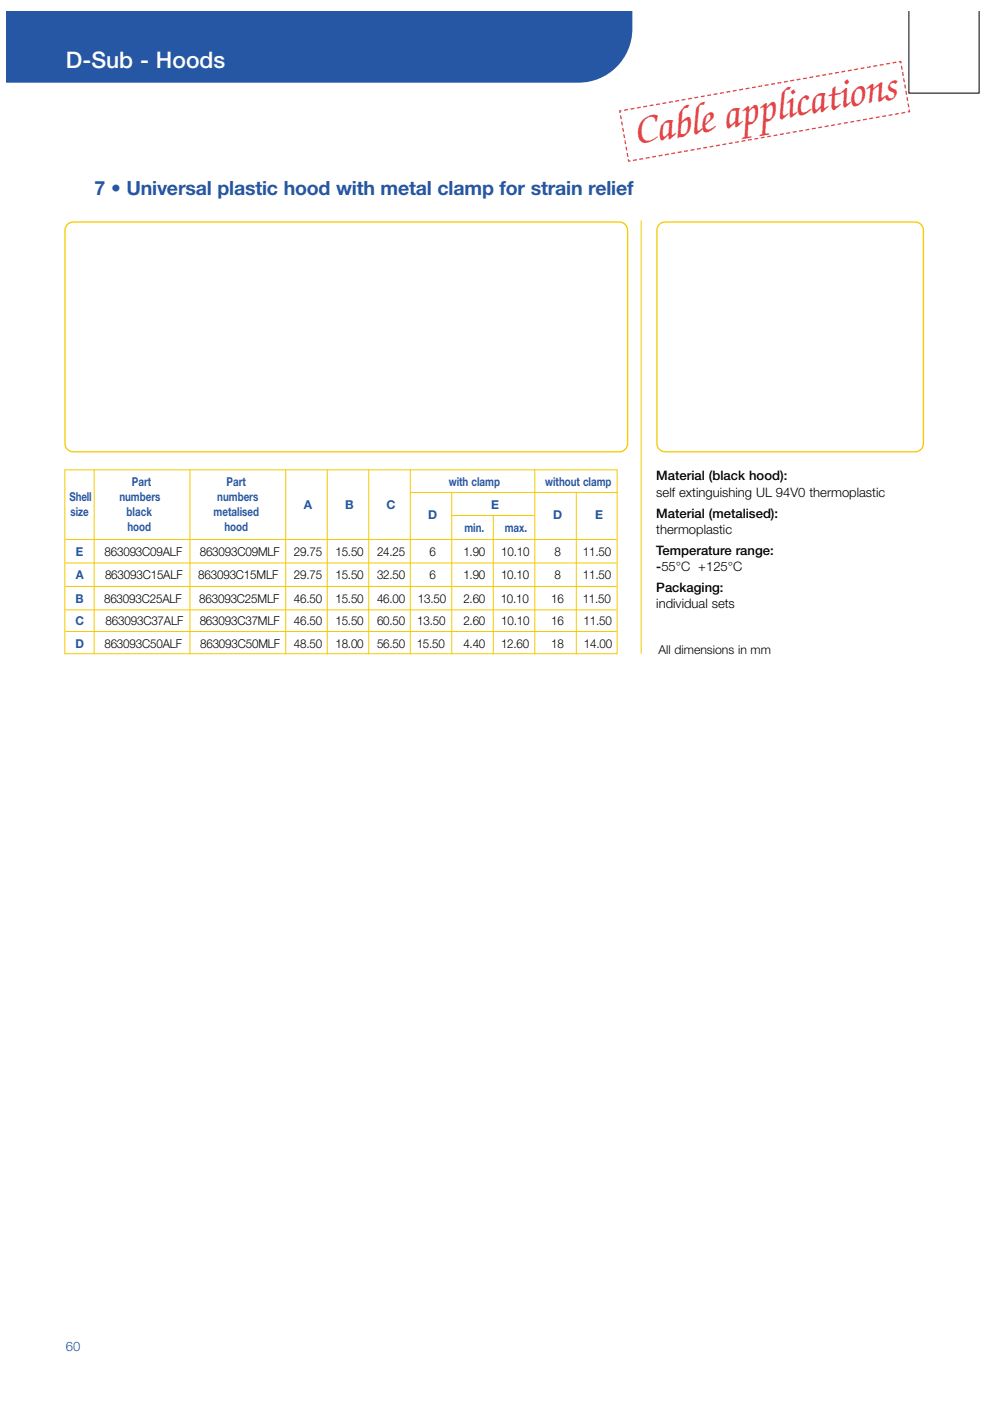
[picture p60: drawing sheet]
<svg xmlns="http://www.w3.org/2000/svg" width="210mm" height="297mm" viewBox="0 0 210 297" stroke-linecap="round" stroke-linejoin="round" font-family="sans-serif">
<defs><g id="words">
<text font-size="9" fill="#e54447" x="134.8" y="30.6" transform="rotate(-10 134.8 30.6)">Cable applications</text>
<text font-size="4.8" fill="#fff" x="14" y="14.5">D-Sub - Hoods</text>
<text font-size="4.1" fill="#2657a4" x="20.1" y="41.4">7 • Universal plastic hood with metal clamp for strain relief</text>
<g font-size="2.8">
<text x="139.2" y="101.8">Material (black hood):</text>
<text x="139.2" y="105.3">self extinguishing UL 94V0 thermoplastic</text>
<text x="139.2" y="109.7">Material (metalised):</text>
<text x="139.2" y="113.2">thermoplastic</text>
<text x="139.2" y="117.6">Temperature range:</text>
<text x="139.2" y="121.1">-55°C +125°C</text>
<text x="139.2" y="125.5">Packaging:</text>
<text x="139.2" y="129">individual sets</text>
</g>
<text font-size="2.8" fill="#2657a4" x="14" y="286.4">60</text>
<g font-size="2.6" fill="#2657a4">
<text x="14.7" y="106.3">Shell</text>
<text x="25.3" y="106.3">numbers</text>
<text x="28" y="103.1">Part</text>
<text x="46.1" y="106.3">numbers</text>
<text x="48.1" y="103.1">Part</text>
<text x="64.4" y="107.9">A</text>
<text x="73.2" y="107.9">B</text>
<text x="82" y="107.9">C</text>
<text x="95.1" y="103.1">with clamp</text>
<text x="104.2" y="107.9">E</text>
<text x="115.6" y="103.1">without clamp</text>
<text x="14.9" y="109.4">size</text>
<text x="26.8" y="109.4">black</text>
<text x="27" y="112.5">hood</text>
<text x="45.3" y="109.4">metalised</text>
<text x="47.6" y="112.5">hood</text>
<text x="90.8" y="110.1">D</text>
<text x="98.5" y="112.8">min.</text>
<text x="107" y="112.8">max.</text>
<text x="117.3" y="110.1">D</text>
<text x="126.2" y="110.1">E</text>
<text x="16.1" y="117.8">E</text>
<text x="16.1" y="122.8">A</text>
<text x="16" y="127.8">B</text>
<text x="16" y="132.6">C</text>
<text x="16" y="137.3">D</text>
</g>
<g font-size="2.6">
<text x="22.2" y="117.8">863093C09ALF</text>
<text x="42.3" y="117.8">863093C09MLF</text>
<text x="62.3" y="117.8">29.75</text>
<text x="71.1" y="117.8">15.50</text>
<text x="79.9" y="117.8">24.25</text>
<text x="91.1" y="117.8">6</text>
<text x="98.2" y="117.8">1.90</text>
<text x="106.3" y="117.8">10.10</text>
<text x="117.5" y="117.8">8</text>
<text x="123.6" y="117.8">11.50</text>
<text x="22.3" y="122.8">863093C15ALF</text>
<text x="42" y="122.8">863093C15MLF</text>
<text x="62.3" y="122.8">29.75</text>
<text x="71.1" y="122.8">15.50</text>
<text x="79.9" y="122.8">32.50</text>
<text x="91.1" y="122.8">6</text>
<text x="98.2" y="122.8">1.90</text>
<text x="106.2" y="122.8">10.10</text>
<text x="117.5" y="122.8">8</text>
<text x="123.6" y="122.8">11.50</text>
<text x="22.1" y="127.8">863093C25ALF</text>
<text x="42.2" y="127.8">863093C25MLF</text>
<text x="62.3" y="127.8">46.50</text>
<text x="71.1" y="127.8">15.50</text>
<text x="79.9" y="127.8">46.00</text>
<text x="88.6" y="127.8">13.50</text>
<text x="98.2" y="127.8">2.60</text>
<text x="106.2" y="127.8">10.10</text>
<text x="116.9" y="127.8">16</text>
<text x="123.5" y="127.8">11.50</text>
<text x="22.1" y="137.3">863093C50ALF</text>
<text x="22.4" y="132.6">863093C37ALF</text>
<text x="42.3" y="132.6">863093C37MLF</text>
<text x="42.4" y="137.3">863093C50MLF</text>
<text x="62.3" y="137.3">48.50</text>
<text x="62.3" y="132.6">46.50</text>
<text x="71.1" y="137.3">18.00</text>
<text x="71.1" y="132.6">15.50</text>
<text x="79.9" y="137.3">56.50</text>
<text x="79.9" y="132.6">60.50</text>
<text x="88.3" y="137.3">15.50</text>
<text x="88.5" y="132.6">13.50</text>
<text x="98.2" y="137.3">4.40</text>
<text x="98.2" y="132.6">2.60</text>
<text x="106.2" y="137.3">12.60</text>
<text x="106.3" y="132.6">10.10</text>
<text x="116.9" y="137.3">18</text>
<text x="116.9" y="132.6">16</text>
<text x="123.7" y="132.6">11.50</text>
<text x="123.8" y="137.3">14.00</text>
<text x="139.6" y="138.7">All dimensions in mm</text>
</g>
</g></defs>
<g fill="#2657a4">
<path d="M1.3 2.4h132.7a15.6 15.6 0 0 1-1.1 8.7 11.4 11.4 0 0 1-10.2 6.4h-121.4z" fill-rule="evenodd"/>
<path d="M194.2 2.4h13.6v15.1a11.6 11.6 0 0 1-13.6-11.4z" fill-rule="evenodd"/>
</g>
<path d="M192.7 2.4h14.9v17.3h-14.9z" fill-rule="evenodd" fill="#fff"/>
<path d="M192.7 2.4v17.3h14.9v-17.3" fill="none" stroke="#000" stroke-width=".21"/>
<path d="M191 13.4l1.8 9.9M131.8 23.5l58.8-10.4M133.2 33.8l-1.7-9.9M192.5 23.7l-58.8 10.4" fill="none" stroke="#e54447" stroke-width=".28" stroke-dasharray=".8 .5" stroke-dashoffset=".8" stroke-linecap="butt"/>
<path d="M190.6 13.1l.4-.1v.4M131.8 23.5h-.4l.1 .4M133.2 33.8l.1 .4 .4-.1M192.8 23.3v.4h-.3" fill="none" stroke="#e54447" stroke-width=".28"/>
<path d="M14 38.5h3.2v2.9h-3.2z" fill-rule="evenodd" fill="#fff"/>
<path d="M14.2 47.5l.8-.5 .5-.1h115.8a1.89 1.89 0 0 1 1.9 1.9v45.2a1.89 1.89 0 0 1-1.9 1.9h-115.8a1.89 1.89 0 0 1-1.9-1.9v-45.2l.1-.5zM139.7 47.5l.8-.5 .5-.1h53a1.89 1.89 0 0 1 1.9 1.9v45.2a1.89 1.89 0 0 1-1.9 1.9h-53a1.89 1.89 0 0 1-1.9-1.9v-45.2l.1-.5z" fill="none" stroke="#f5ca00" stroke-width=".55"/>
<g fill="none" stroke="#f5ca00" stroke-width=".21">
<path d="M135.9 46.7v91.9M13.7 99.6h117.1v39h-117.1zM20 99.5v39.2M40.3 99.5v39.2M60.6 99.5v39.2M69.4 99.5v39.2M78.2 99.5v39.2M87 99.5v39.2M113.4 99.5v39.2M13.8 114.4h116.9M13.8 119.4h116.9M87 104.4h44"/>
<path d="M95.8 104.4v34.3M95.8 109.3h17.6M104.6 109.3v29.4M122.2 104.4v34.3M13.8 124.3h116.9M13.8 129.3h116.9M13.8 133.9h116.9"/>
</g>
<path d="M139.3 136.5h30v3.8h-30z" fill-rule="evenodd" fill="#fff"/>
<use href="#words"/>
</svg>
